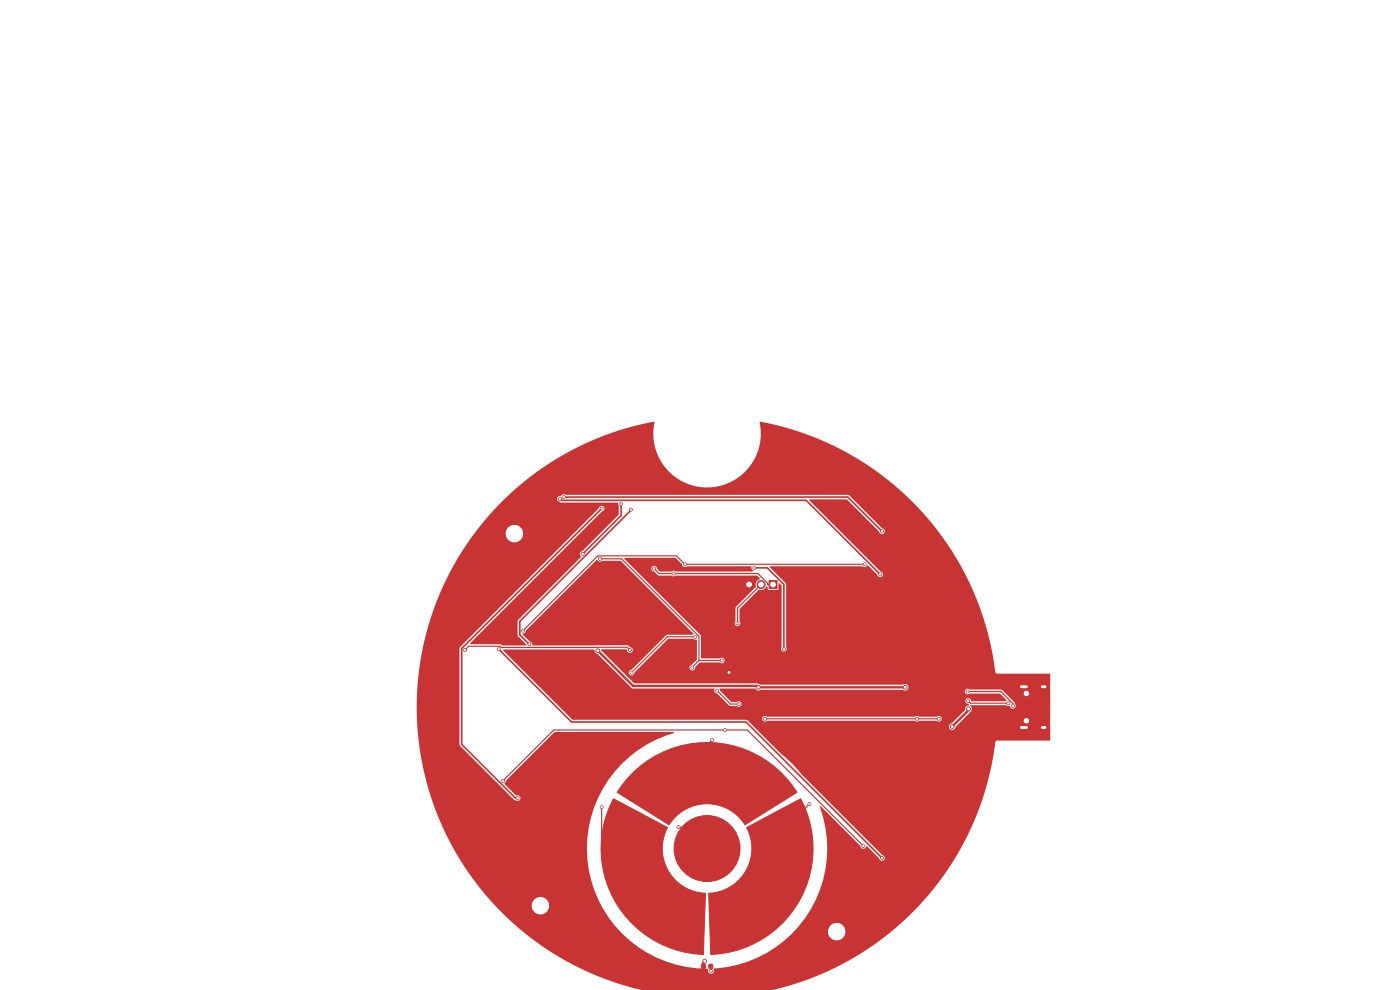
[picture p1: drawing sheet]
<svg xmlns="http://www.w3.org/2000/svg" width="297mm" height="210mm" viewBox="0 0 297 210" stroke-linecap="round" stroke-linejoin="round" font-family="sans-serif">
<g fill="#c83434" stroke="#c83434" stroke-width=".21">
<path d="M148.8 204.6h.8v.8h-.8z"/>
<path d="M150.4 204.6h.8v.8h-.8z"/>
<path d="M134.5 163.7a22.5 22.5 0 0 1 34.6 4.4l-11 6.9a9.5 9.5 0 0 0-16.2 0l-11-6.9 2.3-3.1z"/>
<path d="M158.4 175.5l11.5-6.1a22.5 22.5 0 0 1-19.1 33.1l-.5-13a9.5 9.5 0 0 0 8.1-14z"/>
<path d="M130.1 169.4l11.5 6.1a9.5 9.5 0 0 0 8.1 14l-.5 13a22.5 22.5 0 0 1-19.1-33.1z"/>
<path d="M163.2 123.2h1.6v1.7h-1.6z"/>
<circle cx="150" cy="180" r="7"/>
<circle cx="161.5" cy="124" r=".85"/>
<circle cx="158.9" cy="124" r=".85"/>
<circle cx="138.8" cy="120.6" r=".3"/>
<circle cx="142.9" cy="121.7" r=".3"/>
<circle cx="149.5" cy="203.9" r=".4"/>
<circle cx="154.6" cy="142.6" r=".4"/>
<circle cx="150.8" cy="206" r=".3"/>
<circle cx="123.6" cy="117.5" r=".3"/>
<circle cx="131.8" cy="106.9" r=".3"/>
<circle cx="166.3" cy="137.6" r=".3"/>
<circle cx="160" cy="120.5" r=".3"/>
<circle cx="119.6" cy="105.4" r=".3"/>
<circle cx="187.1" cy="112.7" r=".3"/>
<circle cx="98.6" cy="137.9" r=".3"/>
<circle cx="133.6" cy="137.9" r=".3"/>
<circle cx="143.9" cy="175.5" r=".3"/>
<circle cx="151.1" cy="157" r=".3"/>
<circle cx="171.7" cy="170.6" r=".3"/>
<circle cx="127.6" cy="171.2" r=".3"/>
<circle cx="112.3" cy="136.7" r=".3"/>
<circle cx="133.8" cy="108.1" r=".3"/>
<circle cx="109.8" cy="169.3" r=".3"/>
<circle cx="127.6" cy="107.9" r=".3"/>
<circle cx="127.3" cy="118.5" r=".3"/>
<circle cx="153.1" cy="140.1" r=".3"/>
<circle cx="146.9" cy="141.6" r=".3"/>
<circle cx="105.8" cy="137.7" r=".3"/>
<circle cx="187.1" cy="182" r=".3"/>
<circle cx="186.7" cy="121.8" r=".3"/>
<circle cx="118.8" cy="105.8" r=".3"/>
<circle cx="156.5" cy="132.2" r=".3"/>
<circle cx="213.9" cy="149.2" r=".3"/>
<circle cx="205.4" cy="148.7" r=".3"/>
<circle cx="205.3" cy="146.7" r=".3"/>
<circle cx="214.9" cy="149.8" r=".3"/>
<circle cx="194.5" cy="152.5" r=".3"/>
<circle cx="199.2" cy="152.5" r=".3"/>
<circle cx="162.3" cy="152.5" r=".3"/>
<circle cx="152.1" cy="146.5" r=".3"/>
<circle cx="156.7" cy="149.4" r=".3"/>
<circle cx="153.8" cy="154.9" r=".3"/>
<circle cx="183.1" cy="179.5" r=".3"/>
<circle cx="106.7" cy="165.6" r=".3"/>
<circle cx="145.3" cy="119.7" r=".3"/>
<circle cx="111" cy="133.8" r=".3"/>
<circle cx="183.4" cy="119.7" r=".3"/>
<circle cx="147.5" cy="135.1" r=".3"/>
<circle cx="134" cy="142.7" r=".3"/>
<circle cx="202" cy="154.1" r=".4"/>
<circle cx="205.5" cy="150.4" r=".4"/>
<circle cx="126.8" cy="138" r=".4"/>
<circle cx="192" cy="145.8" r=".4"/>
<circle cx="160.9" cy="145.8" r=".4"/>
</g>
<path d="M216.7 145.7h1.1M216.7 154.3h1.1M221.1 145.7h.6M221.1 154.3h.6" fill="none" stroke="#c83434" stroke-width="1"/>
<g fill="none" stroke="#c83434" stroke-width=".25">
<path d="M127.3 118.5h4.6l16.4 16.5v5.1M183.4 119.7h-38.1l-1.8-1.8h-16.7l-15.8 15.9M98.6 137.9l.9-.8h6.6l.2 .2h26.7l.6 .6M138.8 120.6l1 1.1h21l2 2v.3h1.2M147.5 135.1h-5.9l-7.6 7.6M161.5 124l-5 5v3.2M146.9 141.6h.1M148.3 140.1l-1.4 1.5M148.3 140.1h4.8M151.1 157l-1.1 1.1v5.9M152.1 146.5l2.9 2.9h1.7M162.3 152.5h36.9"/>
<path d="M205.3 146.7h7l2.6 2.5v.6M205.4 148.7l.5 .5h8M106.7 165.6l10.8-10.7h41l24.6 24.6M127.6 171.2v8.3l8.5 8.5M143.9 175.5h1.6l4.5 4.5M171.7 170.6l-7.8 7.8v9.6M150.8 205v1"/>
</g>
<path d="M126.8 138l7.5 7.5h26.3l.3 .3h31.1M158.9 124l-4.2 4.3v14.3l1.9 2h58.1l1 1.1h1.5M205.5 150.4v.3l-3.5 3.4M217.2 154.3h4.2M149.5 203.9l-.3 .3v.8" fill="none" stroke="#c83434" stroke-width=".5"/>
<path d="M118.8 105.8l.3 .3h51.9l15.7 15.7M119.6 105.4h60.2l7.3 7.3M127.6 107.9l-29.7 29.7v20.3l11.4 11.4h.5M131.8 106.9v2.5l-8.2 8.1M133.8 108.1v.2l-23.5 23.5v2.9l2 2M105.8 137.7l15.4 15.5h37.1l28.8 28.8M160 120.5h2.8l3.5 3.5v13.6" fill="none" stroke="#c83434" stroke-width=".35"/>
<path d="M106.6 106.2a60.7 60.7 0 0 1 32.2-16.7 11.4 11.4 0 0 0 11.2 13.9 11.4 11.4 0 0 0 11.2-13.9l.1-.1a61.6 61.6 0 0 1 49.9 53.2l.3 .3 11.3 .1v14l-.1 .1h-11.2l-.4 .4a61.6 61.6 0 0 1-47 52.5l-24.9 .1a12.9 12.9 0 0 1-6.1-.9 61.5 61.5 0 0 1-28.1-17.2h7.8v.3a1.85 1.85 0 0 0 2.8 1.4 1.85 1.85 0 0 0 0-3.2 1.85 1.85 0 0 0-2.8 1.5h-7.8l-2.8-3.1-2.8-3.8a61.6 61.6 0 0 1-9.7-47.6h7.8v20.6l11.8 11.7a.64 .64 0 0 0 1.1-.2 .64 .64 0 0 0-.7-.9h-.3l-2.4-2.4 .3-.7 10.4-10.3h25.2l.1 .1a25.6 25.6 0 0 0-18.2 28.2 25.6 25.6 0 0 0 25.3 21.9l.1 .2a.64 .64 0 0 0 .7 .9 .64 .64 0 0 0 .5-1l.1-.1a25.7 25.7 0 0 0 17-8h7.1v.3a1.85 1.85 0 0 0 2.9 1.4 1.85 1.85 0 0 0 0-3.2 1.85 1.85 0 0 0-2.9 1.5h-7.1l1-1.1a25.8 25.8 0 0 0 4.4-25.4h.2l8.4 8.4a.67 .67 0 0 0 .6 .7 .67 .67 0 0 0 .7-.6l2.7 2.6a.61 .61 0 0 0 .7 .5 .61 .61 0 0 0 .5-.6 .61 .61 0 0 0-.6-.6l-17.1-17.2a22.7 22.7 0 0 0-4.2-4.2l-5.8-5.8h41.3a.72 .72 0 0 0 .7 .6 .72 .72 0 0 0 .7-.6l1.4-1.4h13.1a.58 .58 0 0 0 .7 .6 .58 .58 0 0 0 .3-.9 .58 .58 0 0 0-1 .2v.1h-13.1l2-2.1 .1-.4-.4-.5 .1-.2h7.5l.8 .1a.67 .67 0 0 0 .9 .6 .67 .67 0 0 0 .2-1.1l-2-2.2h3.9v.2a.58 .58 0 0 0 .9 .4 .58 .58 0 0 0 0-1 .58 .58 0 0 0-.9 .4h-3.9l-.9-.7h-6.7a.61 .61 0 0 0-.9 0 .61 .61 0 0 0 .1 .9 .61 .61 0 0 0 .8-.1h6.4l1.5 1.5-.2 .1h-7.4a.62 .62 0 0 0-.9-.5 .62 .62 0 0 0 .1 1.1l.4 .3a.88 .88 0 0 0-.9 1l-2.8 2.8-.4 .3-.2 .5h-41.3l-1.7-1.5h-36.8l-.3-.3h40.5a.63 .63 0 0 0 .4 .6 .63 .63 0 0 0 .7-.1h31.2l.4 .2 .6-.2h3.7a.61 .61 0 0 0 .9-.1 .61 .61 0 0 0-.1-.8 .61 .61 0 0 0-.8 0h-3.7l-.4-.1-.6 .1h-31.3a.6 .6 0 0 0-1 .4h-40.5l-14.5-14.5 .1-.1h19.2l.1 .1a.74 .74 0 0 0 .7 .9l7.3 7.2 17.4 .1 .1 .2a.64 .64 0 0 0 .6 .8l2.5 2.6 1.6 .1a.61 .61 0 0 0 .9-.1 .61 .61 0 0 0-.1-.8 .61 .61 0 0 0-.9 0h-1.1l-2.3-2.4-.1-.4h7.4a.84 .84 0 0 0 1.2 .2l30.3 .1a.71 .71 0 0 0 1-.2 .71 .71 0 0 0-.1-.9 .71 .71 0 0 0-.9-.1h-30.3l-.7-.2h-26l-7.1-7.1 .1-.2h5.2l.2 .2a.62 .62 0 0 0 .6 .6 .62 .62 0 0 0 .7-.6 .62 .62 0 0 0-.7-.6l-.5-.4h-20.1l-.1-.1a.64 .64 0 0 0-.5-.7l-1.5-1.5v-.2a.69 .69 0 0 0 .7-.7l14.9-14.9 .3 .1a.66 .66 0 0 0 .9 .1h4l15.5 15.5-.2 .2h-5.6l-7.4 7.3a.62 .62 0 0 0-.6 .7 .62 .62 0 0 0 .6 .6 .62 .62 0 0 0 .6-.7l7.2-7.1h5.2l.8 .2v4.2l-1.1 1.2a.62 .62 0 0 0-.4 .8 .62 .62 0 0 0 .8 .3 .62 .62 0 0 0 .4-.7l1-1h4.2a.61 .61 0 0 0 .9 0 .61 .61 0 0 0-.1-.9 .61 .61 0 0 0-.9 .1h-3.8l-.2-5-16.2-16.3 10.9-.1 1.4 1.4a.66 .66 0 0 0 .4 .6 .66 .66 0 0 0 .7-.2h13.5l.2 .6 .3 .4-.1 .1h-16.3l-.6-.1-.4 .1h-2.4l-.6-.6a.61 .61 0 0 0-.7-.6 .61 .61 0 0 0-.6 .7 .61 .61 0 0 0 .7 .6l1 .8h2.6l.4 .2 .6-.2h17.2l.6 .6a1.46 1.46 0 0 0-.9 1.8l-4.2 4.2-.1 3.1a.61 .61 0 0 0 .1 .9 .61 .61 0 0 0 .8-.1 .61 .61 0 0 0 0-.8v-2.6l4-4.1a1.76 1.76 0 0 0 1.8-.7l.4 .7 1.8 .1 .2-.3 .1-1.2h.2l.4 .5v13a.62 .62 0 0 0 .1 .9 .62 .62 0 0 0 .8 0 .62 .62 0 0 0 .1-.9v-13.3l-3.5-3.6v-.2l19.7 .1a.69 .69 0 0 0 1.1-.3l2 2a.61 .61 0 0 0 .7 .5 .61 .61 0 0 0 .5-.6 .61 .61 0 0 0-.5-.6l-15.1-15.2 8-.1 6.8 6.9a.62 .62 0 0 0 .6 .5 .62 .62 0 0 0 .6-.6 .62 .62 0 0 0-.5-.6l-7.3-7.1h-60a.9 .9 0 0 0-1 .2 .64 .64 0 0 0-.7 .6 .64 .64 0 0 0 .6 .7l12.4 .2 .1 2.5-7.8 7.7a.6 .6 0 0 0-.5 .5 .6 .6 0 0 0 .2 .6v.2l-13.3 13.3-.1 3.4 1.8 1.8v.2h-5l-.5-.2-6.4-.1 28-28.1a.62 .62 0 0 0 .5-.6 .62 .62 0 0 0-.6-.6 .62 .62 0 0 0-.6 .5l-29.5 29.7h-7.8a61.5 61.5 0 0 1 11-24.4h6.6v.2a1.85 1.85 0 0 0 2.8 1.5 1.85 1.85 0 0 0 0-3.2 1.85 1.85 0 0 0-2.8 1.5h-6.6l2.7-3.4z" fill="#c83434"/>
<g fill="#fff" stroke="#fff" stroke-width=".21">
<circle cx="138.8" cy="120.6" r=".15"/>
<circle cx="142.9" cy="121.7" r=".15"/>
<circle cx="149.5" cy="203.9" r=".2"/>
<circle cx="154.6" cy="142.6" r=".2"/>
<circle cx="150.8" cy="206" r=".15"/>
<circle cx="123.6" cy="117.5" r=".15"/>
<circle cx="131.8" cy="106.9" r=".15"/>
<circle cx="166.3" cy="137.6" r=".15"/>
<circle cx="160" cy="120.5" r=".15"/>
<circle cx="119.6" cy="105.4" r=".15"/>
<circle cx="187.1" cy="112.7" r=".15"/>
<circle cx="98.6" cy="137.9" r=".15"/>
<circle cx="133.6" cy="137.9" r=".15"/>
<circle cx="143.9" cy="175.5" r=".15"/>
<circle cx="151.1" cy="157" r=".15"/>
<circle cx="171.7" cy="170.6" r=".15"/>
<circle cx="127.6" cy="171.2" r=".15"/>
<circle cx="112.3" cy="136.7" r=".15"/>
<circle cx="133.8" cy="108.1" r=".15"/>
<circle cx="109.8" cy="169.3" r=".15"/>
<circle cx="127.6" cy="107.9" r=".15"/>
<circle cx="127.3" cy="118.5" r=".15"/>
<circle cx="153.1" cy="140.1" r=".15"/>
<circle cx="146.9" cy="141.6" r=".15"/>
<circle cx="105.8" cy="137.7" r=".15"/>
<circle cx="187.1" cy="182" r=".15"/>
<circle cx="186.7" cy="121.8" r=".15"/>
<circle cx="118.8" cy="105.8" r=".15"/>
<circle cx="156.5" cy="132.2" r=".15"/>
<circle cx="213.9" cy="149.2" r=".15"/>
<circle cx="205.4" cy="148.7" r=".15"/>
<circle cx="205.3" cy="146.7" r=".15"/>
<circle cx="214.9" cy="149.7" r=".15"/>
<circle cx="194.5" cy="152.5" r=".15"/>
<circle cx="199.2" cy="152.5" r=".15"/>
<circle cx="162.3" cy="152.5" r=".15"/>
<circle cx="152.1" cy="146.5" r=".15"/>
<circle cx="156.7" cy="149.4" r=".15"/>
<circle cx="153.8" cy="154.9" r=".15"/>
<circle cx="183.1" cy="179.5" r=".15"/>
<circle cx="106.7" cy="165.6" r=".15"/>
<circle cx="145.3" cy="119.7" r=".15"/>
<circle cx="111" cy="133.8" r=".15"/>
<circle cx="183.4" cy="119.7" r=".15"/>
<circle cx="147.5" cy="135.1" r=".15"/>
<circle cx="134" cy="142.7" r=".15"/>
<circle cx="202" cy="154.1" r=".2"/>
<circle cx="205.5" cy="150.4" r=".2"/>
<circle cx="126.8" cy="138" r=".2"/>
<circle cx="192" cy="145.8" r=".2"/>
<circle cx="160.9" cy="145.8" r=".2"/>
<circle cx="217.7" cy="147.1" r=".32"/>
<circle cx="217.7" cy="152.9" r=".32"/>
<circle cx="177.5" cy="197.6" r="1.6"/>
<circle cx="109.1" cy="113.2" r="1.6"/>
<circle cx="114.6" cy="192.1" r="1.6"/>
<circle cx="164" cy="124" r=".5"/>
<circle cx="161.5" cy="124" r=".5"/>
<circle cx="158.9" cy="124" r=".5"/>
</g>
<path d="M216.7 145.7h1.1M216.7 154.3h1.1M221.1 145.7h.6M221.1 154.3h.6" fill="none" stroke="#fff" stroke-width=".6"/>
</svg>
